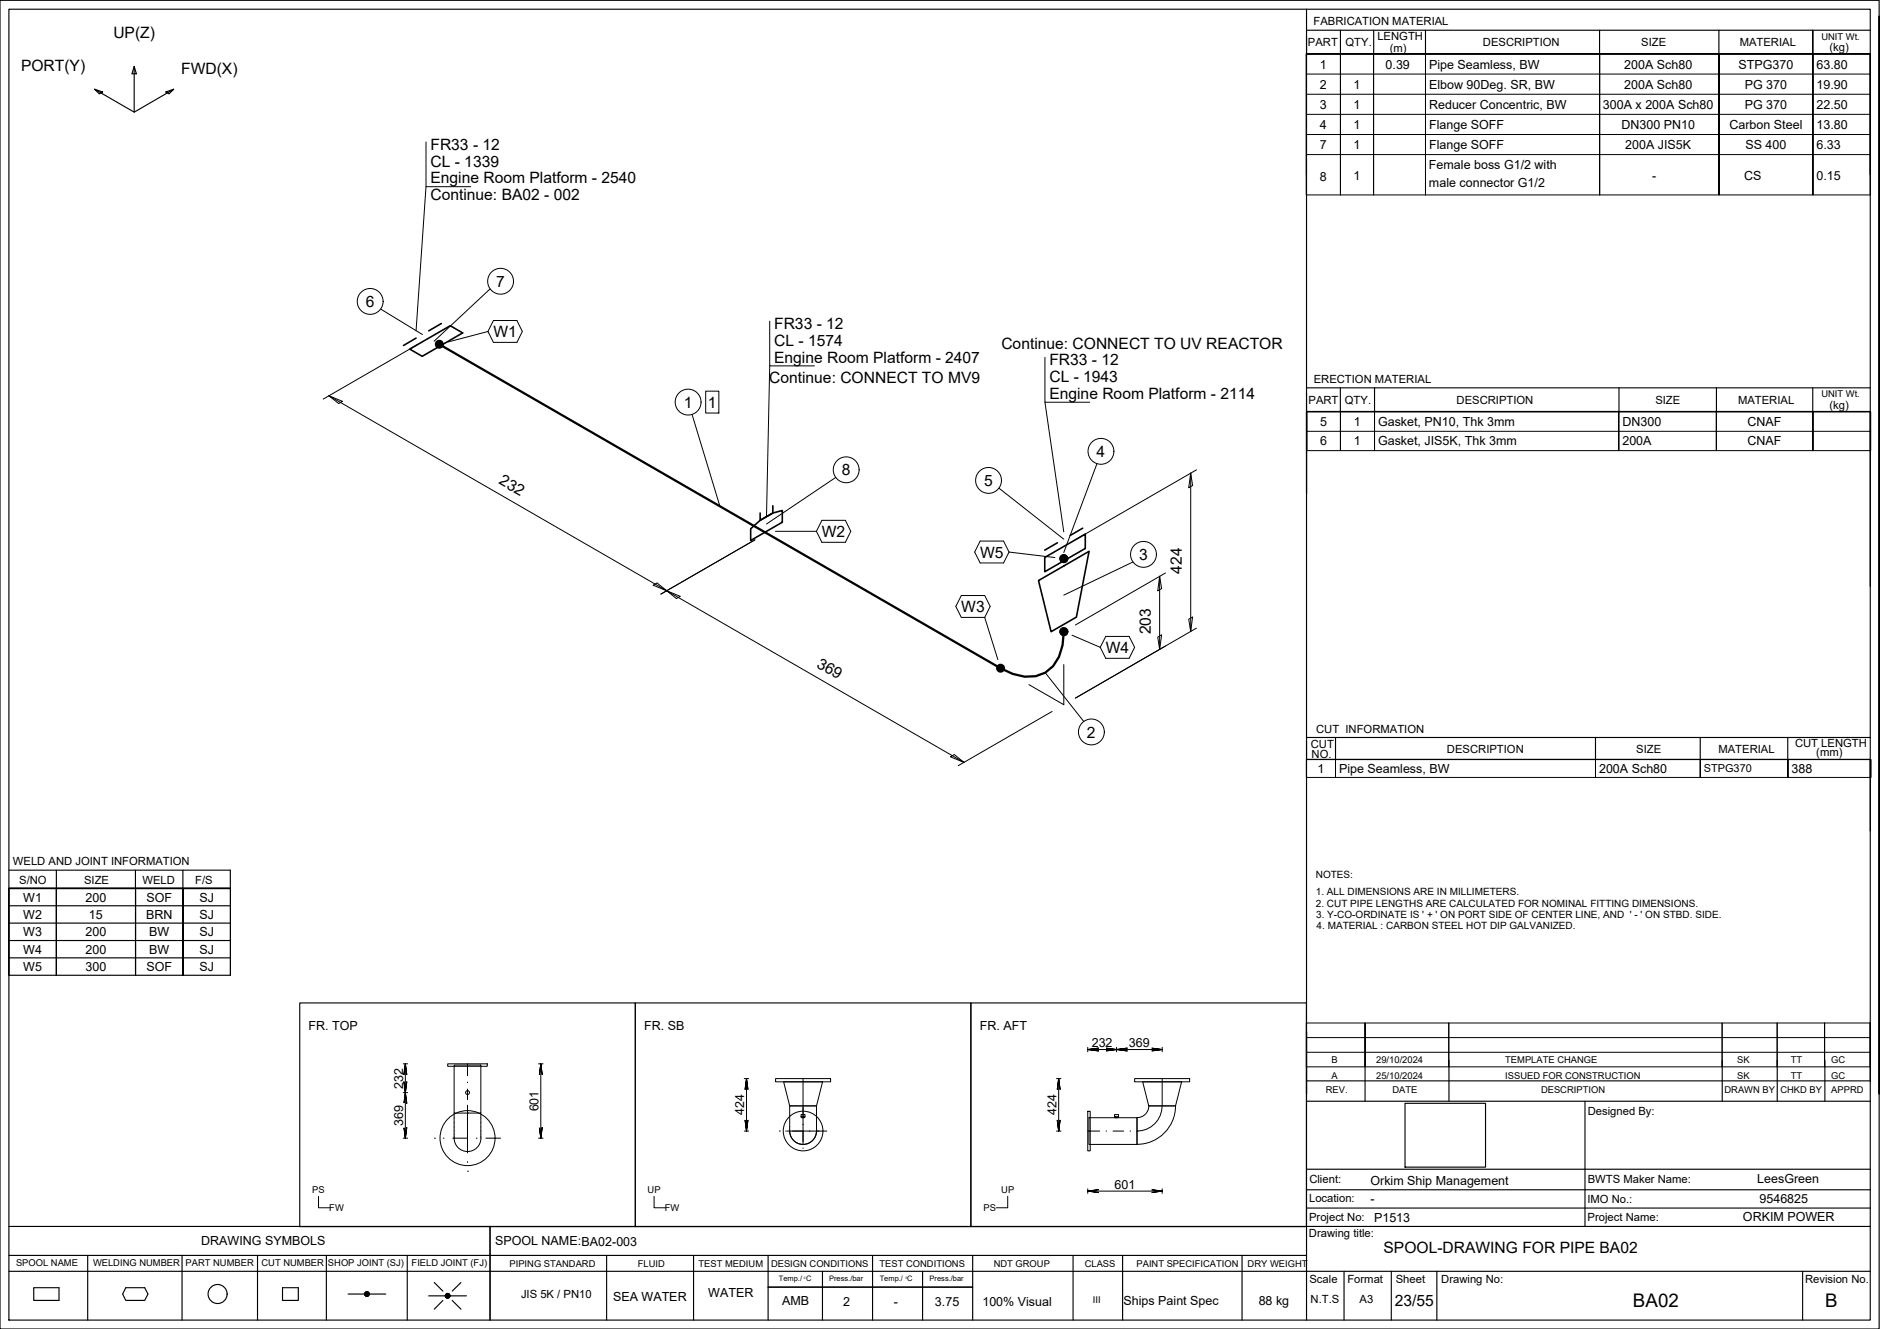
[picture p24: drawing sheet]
<svg xmlns="http://www.w3.org/2000/svg" width="420mm" height="297mm" viewBox="0 0 420 297" stroke-linecap="round" stroke-linejoin="round" font-family="sans-serif">
<defs><g id="words">
<g font-size="4.2">
<text x="365" y="292.1">BA02</text>
<text x="407.9" y="292.1">B</text>
</g>
<g font-size="3.5">
<text x="25.3" y="8.5">UP(Z)</text>
<text x="4.7" y="15.8">PORT(Y)</text>
<text x="40.5" y="16.6">FWD(X)</text>
<text x="96.2" y="33.5">FR33 - 12</text>
<text x="96.2" y="41">Engine Room Platform - 2540</text>
<text x="96.2" y="37.2">CL - 1339</text>
<text x="96.2" y="44.7">Continue: BA02 - 002</text>
<text x="110.9" y="64.1">7</text>
<text x="81.8" y="68.6">6</text>
<text x="110.3" y="75.3">W1</text>
<text x="173" y="77.3">CL - 1574</text>
<text x="173" y="73.5">FR33 - 12</text>
<text x="173" y="81">Engine Room Platform - 2407</text>
<text x="223.8" y="78.1">Continue: CONNECT TO UV REACTOR</text>
<text x="234.5" y="81.6">FR33 - 12</text>
<text x="171.9" y="85.6">Continue: CONNECT TO MV9</text>
<text x="234.5" y="89.1">Engine Room Platform - 2114</text>
<text x="234.5" y="85.4">CL - 1943</text>
<text x="152.8" y="91.1">1</text>
<text x="158.2" y="91.1">1</text>
<text x="111.4" y="108" transform="rotate(30 111.4 108)">232</text>
<text x="188.2" y="106.3">8</text>
<text x="245.1" y="102.1">4</text>
<text x="219.9" y="108.6">5</text>
<text x="183.7" y="120">W2</text>
<text x="219.1" y="124.6">W5</text>
<text x="254.6" y="125.2">3</text>
<text x="264.1" y="128.2" transform="rotate(-90 264.1 128.2)">424</text>
<text x="214.8" y="136.8">W3</text>
<text x="257.2" y="141.8" transform="rotate(-90 257.2 141.8)">203</text>
<text x="182.3" y="149" transform="rotate(30 182.3 149)">369</text>
<text x="247.1" y="145.9">W4</text>
<text x="242.9" y="164.9">2</text>
<text x="309.2" y="280.1">SPOOL-DRAWING FOR PIPE BA02</text>
<text x="311.7" y="291.8">23/55</text>
</g>
<g font-size="2.8">
<text x="295" y="15.3">1</text>
<text x="309.7" y="15.3">0.39</text>
<text x="319.4" y="15.3">Pipe Seamless, BW</text>
<text x="363" y="15.3">200A Sch80</text>
<text x="388.5" y="15.3">STPG370</text>
<text x="406" y="15.3">63.80</text>
<text x="295" y="19.8">2</text>
<text x="302.5" y="19.8">1</text>
<text x="319.4" y="19.8">Elbow 90Deg. SR, BW</text>
<text x="363" y="19.8">200A Sch80</text>
<text x="389.9" y="19.8">PG 370</text>
<text x="406" y="19.8">19.90</text>
<text x="295" y="24.3">3</text>
<text x="295" y="28.8">4</text>
<text x="302.5" y="24.3">1</text>
<text x="302.5" y="28.8">1</text>
<text x="319.4" y="24.3">Reducer Concentric, BW</text>
<text x="319.4" y="28.8">Flange SOFF</text>
<text x="358.2" y="24.3">300A x 200A Sch80</text>
<text x="362.4" y="28.8">DN300 PN10</text>
<text x="386.5" y="28.8">Carbon Steel</text>
<text x="389.9" y="24.3">PG 370</text>
<text x="406" y="24.3">22.50</text>
<text x="406" y="28.8">13.80</text>
<text x="295" y="33.3">7</text>
<text x="302.5" y="33.3">1</text>
<text x="319.4" y="33.3">Flange SOFF</text>
<text x="363.2" y="33.3">200A JIS5K</text>
<text x="390.1" y="33.3">SS 400</text>
<text x="406" y="33.3">6.33</text>
<text x="295" y="40.5">8</text>
<text x="302.5" y="40.2">1</text>
<text x="319.4" y="37.8">Female boss G1/2 with</text>
<text x="319.4" y="41.7">male connector G1/2</text>
<text x="369.2" y="40.2">-</text>
<text x="389.8" y="40.2">CS</text>
<text x="406" y="40.2">0.15</text>
<text x="295.1" y="95.2">5</text>
<text x="302.6" y="95.2">1</text>
<text x="308" y="95.2">Gasket, PN10, Thk 3mm</text>
<text x="362.6" y="95.2">DN300</text>
<text x="390.6" y="95.2">CNAF</text>
<text x="295.1" y="99.6">6</text>
<text x="302.6" y="99.6">1</text>
<text x="308" y="99.6">Gasket, JIS5K, Thk 3mm</text>
<text x="362.6" y="99.6">200A</text>
<text x="390.6" y="99.6">CNAF</text>
<text x="294.4" y="172.7">1</text>
<text x="299.3" y="172.7">Pipe Seamless, BW</text>
<text x="357.4" y="172.7">200A Sch80</text>
<text x="400.4" y="172.7">388</text>
<text x="5.2" y="201.5">W1</text>
<text x="19.1" y="201.5">200</text>
<text x="32.7" y="201.5">SOF</text>
<text x="44.6" y="201.5">SJ</text>
<text x="5.2" y="205.4">W2</text>
<text x="5.2" y="209.3">W3</text>
<text x="19.1" y="209.3">200</text>
<text x="19.9" y="205.4">15</text>
<text x="32.6" y="205.4">BRN</text>
<text x="33.3" y="209.3">BW</text>
<text x="44.6" y="205.4">SJ</text>
<text x="44.6" y="209.3">SJ</text>
<text x="5.2" y="213.2">W4</text>
<text x="19.1" y="213.2">200</text>
<text x="33.3" y="213.2">BW</text>
<text x="44.6" y="213.2">SJ</text>
<text x="5.2" y="217">W5</text>
<text x="19.1" y="217">300</text>
<text x="32.7" y="217">SOF</text>
<text x="44.6" y="217">SJ</text>
<text x="69" y="230.2">FR. TOP</text>
<text x="144" y="230.2">FR. SB</text>
<text x="219" y="230.2">FR. AFT</text>
<text x="244" y="234.1">232</text>
<text x="252.3" y="234.1">369</text>
<text x="90.1" y="243.3" transform="rotate(-90 90.1 243.3)">232</text>
<text x="90.1" y="251.6" transform="rotate(-90 90.1 251.6)">369</text>
<text x="120.4" y="248.4" transform="rotate(-90 120.4 248.4)">601</text>
<text x="166.3" y="249.3" transform="rotate(-90 166.3 249.3)">424</text>
<text x="236.1" y="249.3" transform="rotate(-90 236.1 249.3)">424</text>
<text x="249.1" y="265.7">601</text>
<text x="306.3" y="265">Orkim Ship Management</text>
<text x="306.3" y="268.8">-</text>
<text x="392.7" y="264.4">LeesGreen</text>
<text x="393.2" y="268.9">9546825</text>
<text x="307.1" y="273.1">P1513</text>
<text x="389.5" y="273">ORKIM POWER</text>
<text x="45" y="278.2">DRAWING SYMBOLS</text>
<text x="110.6" y="278.3">SPOOL NAME:BA02-003</text>
<text x="137" y="290.8">SEA WATER</text>
<text x="158.3" y="290">WATER</text>
<text x="174.8" y="291.7">AMB</text>
<text x="188.5" y="291.9">2</text>
<text x="199.7" y="291.9">-</text>
<text x="209" y="291.8">3.75</text>
<text x="219.6" y="291.9">100% Visual</text>
<text x="251.1" y="291.7">Ships Paint Spec</text>
<text x="281.3" y="291.7">88 kg</text>
</g>
<g font-size="2.5">
<text x="293.6" y="5.7">FABRICATION MATERIAL</text>
<text x="292.3" y="10.3">PART</text>
<text x="300.7" y="10.3">QTY.</text>
<text x="307.8" y="8.9">LENGTH</text>
<text x="310.6" y="11.5">(m)</text>
<text x="331.4" y="10.3">DESCRIPTION</text>
<text x="366.8" y="10.3">SIZE</text>
<text x="388.8" y="10.3">MATERIAL</text>
<text x="408.9" y="11.4">(kg)</text>
<text x="293.6" y="85.7">ERECTION MATERIAL</text>
<text x="292.4" y="90.2">PART</text>
<text x="300.6" y="90.2">QTY.</text>
<text x="325.5" y="90.2">DESCRIPTION</text>
<text x="370" y="90.2">SIZE</text>
<text x="388.4" y="90.2">MATERIAL</text>
<text x="408.9" y="91.3">(kg)</text>
<text x="292.9" y="167.2">CUT</text>
<text x="294.1" y="163.9">CUT INFORMATION</text>
<text x="401.2" y="167">CUT LENGTH</text>
<text x="293.1" y="169.4">NO.</text>
<text x="323.4" y="168.3">DESCRIPTION</text>
<text x="365.7" y="168.3">SIZE</text>
<text x="384" y="168.3">MATERIAL</text>
<text x="405.9" y="169">(mm)</text>
<text x="2.9" y="193.4">WELD AND JOINT INFORMATION</text>
<text x="4.3" y="197.5">S/NO</text>
<text x="18.8" y="197.5">SIZE</text>
<text x="31.9" y="197.5">WELD</text>
<text x="43.6" y="197.5">F/S</text>
<text x="354.9" y="249.2">Designed By:</text>
<text x="292.6" y="268.6">Location:</text>
<text x="292.6" y="264.5">Client:</text>
<text x="354.8" y="268.9">IMO No.:</text>
<text x="354.9" y="264.3">BWTS Maker Name:</text>
<text x="292.6" y="272.8">Project No:</text>
<text x="354.8" y="272.8">Project Name:</text>
<text x="292.5" y="276.4">Drawing title:</text>
<text x="292.7" y="286.7">Scale</text>
<text x="301.1" y="286.7">Format</text>
<text x="311.9" y="286.7">Sheet</text>
<text x="322.1" y="286.7">Drawing No:</text>
<text x="403.4" y="286.7">Revision No.</text>
<text x="116.4" y="290.2">JIS 5K / PN10</text>
<text x="292.9" y="291.3">N.T.S</text>
<text x="303.9" y="291.3">A3</text>
</g>
<text font-size="2.4" x="380.8" y="172.6">STPG370</text>
<g font-size="2.2">
<text x="294.1" y="196.3">NOTES:</text>
<text x="294.1" y="200">1. ALL DIMENSIONS ARE IN MILLIMETERS.</text>
<text x="294.1" y="202.7">2. CUT PIPE LENGTHS ARE CALCULATED FOR NOMINAL FITTING DIMENSIONS.</text>
<text x="294.2" y="205.1">3. Y-CO-ORDINATE IS ' + ' ON PORT SIDE OF CENTER LINE, AND ' - ' ON STBD. SIDE.</text>
<text x="294.3" y="207.7">4. MATERIAL : CARBON STEEL HOT DIP GALVANIZED.</text>
</g>
<g font-size="2.1">
<text x="407.1" y="8.9">UNIT Wt.</text>
<text x="407.1" y="88.8">UNIT Wt.</text>
<text x="297.6" y="237.7">B</text>
<text x="307.6" y="237.7">29/10/2024</text>
<text x="336.4" y="237.7">TEMPLATE CHANGE</text>
<text x="388.3" y="237.7">SK</text>
<text x="400.2" y="237.7">TT</text>
<text x="409.3" y="237.7">GC</text>
<text x="296.3" y="244.4">REV.</text>
<text x="297.6" y="241.2">A</text>
<text x="307.6" y="241.2">25/10/2024</text>
<text x="311.2" y="244.4">DATE</text>
<text x="336.4" y="241.2">ISSUED FOR CONSTRUCTION</text>
<text x="344.4" y="244.4">DESCRIPTION</text>
<text x="385.4" y="244.4">DRAWN BY</text>
<text x="388.3" y="241.2">SK</text>
<text x="397.9" y="244.4">CHKD BY</text>
<text x="400.2" y="241.2">TT</text>
<text x="409.3" y="244.4">APPRD</text>
<text x="409.3" y="241.2">GC</text>
<text x="69.8" y="266.7">PS</text>
<text x="144.7" y="266.7">UP</text>
<text x="223.8" y="266.7">UP</text>
<text x="73.6" y="270.7">FW</text>
<text x="148.6" y="270.7">FW</text>
<text x="219.8" y="270.7">PS</text>
<text x="3.6" y="283">SPOOL NAME</text>
<text x="20.8" y="282.9">WELDING NUMBER</text>
<text x="41.5" y="282.9">PART NUMBER</text>
<text x="58.4" y="282.9">CUT NUMBER</text>
<text x="73.3" y="282.9">SHOP JOINT (SJ)</text>
<text x="92" y="283">FIELD JOINT (FJ)</text>
<text x="113.9" y="283.1">PIPING STANDARD</text>
<text x="142.6" y="283.1">FLUID</text>
<text x="156.1" y="283.1">TEST MEDIUM</text>
<text x="172.3" y="283.1">DESIGN CONDITIONS</text>
<text x="196.6" y="283.1">TEST CONDITIONS</text>
<text x="222.1" y="283.1">NDT GROUP</text>
<text x="242.4" y="283.1">CLASS</text>
<text x="254" y="283.1">PAINT SPECIFICATION</text>
<text x="278.8" y="283.1">DRY WEIGHT</text>
<text x="244.2" y="291.3">III</text>
</g>
<g font-size="1.7">
<text x="174.1" y="286.4">Temp./ C</text>
<text x="185.3" y="286.4">Press./bar</text>
<text x="196.6" y="286.4">Temp./ C</text>
<text x="207.8" y="286.4">Press./bar</text>
</g>
<g font-size=".7">
<text x="179.7" y="285.8">0</text>
<text x="202.4" y="285.8">0</text>
</g>
</g></defs>
<g fill="none" stroke="#000" stroke-width=".22">
<path d="M292 12.1v27v-27h126v27v-27M292 16.6h126M299.6 12.1v31.5v-31.5M307 12.1v31.5v-31.5M318.6 12.1v31.5v-31.5M357.5 12.1v31.5v-31.5M384.2 12.1v31.5v-31.5M405.2 12.1v31.5v-31.5M95.2 31.7v10h10M292 34.6h126M292 30.1h126M292 25.6h126"/>
<path d="M292 21.1h126M95.2 41.7l-2.2 32.2M292 43.6h126M85.1 69.1l9.3 5.7M93.2 77.1l-21 12.1M109.1 74.1l-9 2.3M109.5 64.6l-12.5 11.7M110.3 71.6h5.2l1.2 2.5-1.2 2.4h-5.2l-1.2-2.4zM172 71.8v10h10M233.5 79.9v10h10M73.5 88.5l3.1 1.2-.9 .5zM73.5 88.5l141.9 81.9"/>
<path d="M154.7 92.6l6.2 20.5M157.7 87.4h3v4.9h-3zM172 81.8l-.7 33.7M233.5 89.9l4.2 29M292 92.1h126.1v8.6h-126.1zM292 96.4h126.1M292.1 92.1v8.6M299.6 92.1v8.6v-8.6M307.2 92.1v8.6v-8.6M361.8 92.1v8.6v-8.6M383.6 92.1v8.6v-8.6M405.2 92.1v8.6v-8.6"/>
<path d="M418 92.1v8.6M173.3 118.8h9.2M183.7 116.3h5.2l1.2 2.5-1.2 2.4h-5.2l-1.2-2.4zM186.8 106.7l-15.5 10.4M223.2 109.1l14.5 11.4M245.2 103.6l-7.5 19.9M266.1 105.8l.4 2.7-.8 .5zM266.1 105.8v35.3M267.4 105l-27.1 15.6M146 130.8l.8-.5 2.2 1.7zM149 132l3 1.3-.8 .5zM168.7 120.7l-21 12.1"/>
<path d="M214.8 133.1h5.3l1.2 2.4-1.2 2.5h-5.3l-1.2-2.5zM219.1 120.9h5.2l1.2 2.5-1.2 2.4h-5.2l-1.3-2.4zM220.1 138l2.9 9.4M225.5 123.4l10.3 1.2M253.2 125.6l-15.5 7.4M259.2 128.8l.4 2.8-.9 .5zM259.2 128.8v16.3M260.5 128.1l-20.2 11.6M265.7 138.4l.8-.5-.4 3.2zM233.6 150.4l8.6 10.9M235.1 159l-21 12.1M237.7 148.5v9l-7.7-4.5"/>
<path d="M239.6 142l6.3 2.7M247.1 142.2h5.2l1.3 2.5-1.3 2.4h-5.2l-1.2-2.4zM258.7 142.4l.9-.5-.4 3.2zM267.4 140.4l-27.1 15.6M212.4 169.1l.9-.5 2.1 1.8zM292 169.8v4h126.2v-4h-126.2v4M298.5 169.8v4v-4M356.6 169.8v4v-4M380 169.8v4v-4M399.6 169.8v4v-4M418 169.8v4M90.1 237.8h1"/>
<path d="M90.6 237.8l-.3 2.4 .3-2.4 .3 2.4zM90.6 237.8v6.4l.3-2.4-.3 2.4-.3-2.4 .3 2.4M100.1 237.8h8.8v.5h-8.8zM101.5 238h6v10.8h-6zM104.5 237.8v2.6M120.4 237.8h1M120.9 237.8l-.4 2.4 .4-2.4 .3 2.4zM120.9 237.8v16.6l.3-2.4-.3 2.4-.4-2.4 .4 2.4M243.1 234.6l2.4 .3-2.4-.3 2.4-.3zM243.1 234.6h16.6M243.1 234.1v1M249.5 234.6l2.4 .3-2.4-.3 2.4-.3z"/>
<path d="M249.5 234.1v1M257.3 234.3l2.4 .3-2.4 .3 2.4-.3zM259.7 234.1v1M292 228.6h126v9.8h-126zM292 228.6v9.8M292 235.2h126M292 231.9h126M305.1 228.6v9.8v-9.8M323.8 228.6v9.8M384.9 228.6v9.8M397.2 228.6v9.8M407.8 228.6v9.8v-9.8"/>
<path d="M418 228.6v9.8M90.1 254.4h1M90.1 244.2h1M90.6 244.2l-.3 2.4 .3-2.4 .3 2.4zM90.6 244.2v10.2l.3-2.4-.3 2.4-.3-2.4 .3 2.4M97.1 254.4h.1M99.1 254.4h.1M101.2 254.4h3.3M101.5 248.8v5.6a3 3 0 0 0 3 3 3 3 0 0 0 3-3M104.5 248.8h.1M104.5 241.9v.1M104.5 243.4v2.4"/>
<path d="M104.5 247v10.7M104.5 259.6v.2M106.4 254.4h.2M107.5 248.8v5.6M108.6 254.4h3.3M120.4 254.4h1M166.3 252.8h1M166.3 241.1h1M166.5 250.4l.3 2.4 .4-2.4-.4 2.4zM166.8 241.1l-.3 2.4 .3-2.4 .4 2.4zM166.8 241.1v11.7M173.3 241.1h12.3v.7h-12.3z"/>
<path d="M174.2 252.8h.1M175.1 241.8h8.7l-1.3 5.4h-6zM175.6 252.8h.1M175.9 252.8h8.9M176.5 252.8v-5.6h6v5.6M176.5 252.8a3 3 0 0 0 3 3 3 3 0 0 0 3-3M179 249.6h.9l-.2 .2h-.5zM179 249.1h.9v.5h-.9zM179.5 241.1v14.7M179.5 256.6v.1M236.1 252.8h1M236.1 241.1h1"/>
<path d="M236.6 241.1l-.3 2.4 .3-2.4 .3 2.4zM236.6 241.1v11.7l.3-2.4-.3 2.4-.3-2.4 .3 2.4M243.1 248.4h.5v8.8h-.5zM243.1 252.8h2.7M243.4 249.8h10.7v6h-10.7zM247.2 252.8h.1M248.8 252.8h2.3M249.1 249.1h.9v.5h-.9zM249.1 249.6h.9l-.2 .2h-.5zM252.6 252.8h.1M253.6 241.1h12.3v.7h-12.3zM254.1 252.8h.1"/>
<path d="M255.4 241.8h8.7l-1.4 5.4h-6zM256.7 247.2h6a8.6 8.6 0 0 1-8.6 8.6v-6a2.6 2.6 0 0 0 2.6-2.6zM259.7 241.1v6.1a5.6 5.6 0 0 1-5.6 5.6M71.2 267.4v2.5h2.6M104.5 261.8h.1M146.2 267.4v2.5h2.6M225.2 267.4v2.5h-2.5M243.1 266.2l2.4 .3-2.4-.3 2.4-.3zM243.1 266.2h16.6M243.1 265.7v1M257.3 265.9l2.4 .3-2.4 .3 2.4-.3zM259.7 265.7v1"/>
<circle cx="82.7" cy="67.4" r="2.89"/>
<circle cx="111.9" cy="62.9" r="2.89"/>
<circle cx="153.8" cy="89.9" r="2.89"/>
<circle cx="189.1" cy="105" r="2.89"/>
<circle cx="220.9" cy="107.4" r="2.89"/>
<circle cx="246.1" cy="100.9" r="2.89"/>
<circle cx="255.6" cy="123.9" r="2.89"/>
<circle cx="243.9" cy="163.6" r="2.89"/>
<circle cx="104.5" cy="254.4" r="6.1"/>
<circle cx="104.5" cy="244.2" r=".43"/>
<circle cx="179.5" cy="252.8" r="4.4"/>
</g>
<g fill="none" stroke="#000" stroke-width=".25">
<path d="M0 .1h420v296.9h-420zM2 2.1h416v292.9h-416zM21.1 19.9l1.8 .7-.7 .4zM30 14.8v10.3l-8.9-5.2M30 14.8l.5 1.7h-1zM38.8 19.9l-8.8 5.2M292 2.1v292.9M292 6.8h126M299.6 6.8v5.3M307 6.8v5.3M318.6 6.8v5.3M357.5 6.8v5.3"/>
<path d="M384.2 6.8v5.3M405.1 6.8v5.3v-5.3M418 12.1h-126v31.5v-31.5h126v31.5M420 3.6v240.9v-240.9M37.1 20.6l1.7-.7-1 1.1zM292 92v18.3v-18.3h126zM292 86.7h126M299.6 86.7v5.3M307.2 86.7v5.3M361.8 86.7v5.3M383.6 86.7v5.3M405.1 86.7v5.2"/>
<path d="M418 92.1v38.9M292 169.7l126 .1v15.9M292 164.8h126M298.5 164.8v4.9M356.6 164.8v4.9M380 164.8v4.9M399.5 164.8v4.9M2 198.6h49.5v19.4h-49.5zM2 198.6v19.4M2 194.5h49.5v4.1h-49.5M12.6 198.6v19.4v-19.4M12.6 194.5v4.1"/>
<path d="M30.3 194.5v4.1M30.3 198.6v19.4v-19.4M40.9 194.5v4.1M40.9 198.6v19.4v-19.4M51.5 198.6h-49.5h49.5M51.5 198.6v19.4M2 214.1h49.5M2 210.2h49.5M2 206.3h49.5M2 202.4h49.5M67 224.2h75v50h-75zM142 224.2h75v50h-75z"/>
<path d="M217 224.2h75v50h-75zM292 230.6v13.9v-13.9M305.1 237v9.1M323.8 237v9.1M384.9 237v9.1M397.2 237v9.1M407.8 237v9.1M418 228.5v13.1M292 246.1h126M292 241.6h126M314 246.6h18v14.3h-18zM354.2 246.1v28"/>
<path d="M2 274.1h416M109.5 274.1v20.9M292 261.3h126M292 270h126M292 265.9h126M2 284.1h416M2 280.6h290M7.5 287.8h5.7v2.8h-5.7zM19.6 280.6v14.4M28.1 287.8h4.2l.8 1.4-.8 1.4h-4.2l-.7-1.4zM40.7 280.6v14.4M57.6 280.6v14.4"/>
<path d="M63.1 287.8h3.6v2.8h-3.6zM72.9 280.6v14.4M77.8 289.2h3.7M81.7 288.8l-.1 .2M81.9 288.7l-.4 .4M82 288.7l-.5 .6M82.1 288.7l-.6 .7M82.2 288.8l-.7 .6M82.3 288.8l-.7 .7M82.3 288.8l-.7 .8M82.4 288.9l-.7 .7M82.4 289l-.7 .7"/>
<path d="M82.5 289l-.7 .7M82.5 289.5l-.3 .2M82.5 289.1l-.6 .6M82.5 289.2l-.5 .5M82.5 289.3l-.4 .4M82.5 289.2h3.7M91 280.6v14.4M95.8 289.6h3.7M97 286.6l2 2M99 290.7l-2 1.9M99.9 289.1l-.3 .3M100 289.1l-.5 .5"/>
<path d="M100.1 289.1l-.6 .6M100.2 289.1l-.7 .7M100.2 289.2l-.6 .6M100.3 289.2l-.7 .7M100.4 289.2l-.7 .8M100.4 289.3l-.7 .7M100.5 289.4l-.7 .7M100.5 289.9l-.1 .1M100.5 289.5l-.6 .6M100.5 289.7l-.4 .4M100.6 289.6h3.6M100.6 289.6l-.6 .5"/>
<path d="M101.1 290.7l1.9 1.9M103 286.6l-1.9 2M135.6 280.6v14.4M155 280.6v14.4M171.7 287.7h45.7M171.7 280.6v14.4M183.8 284.1v10.9M195 280.6v14.4M206.2 284.1v10.9M217.4 280.6v14.4M239.8 280.6v14.4M250.9 280.7v14.3"/>
<path d="M277.6 280.6v14.4M300.4 284.1v10.9M310.9 284.1v10.9M321.1 284.1v10.9M402.9 284.1v10.9"/>
<circle cx="48.6" cy="289.2" r="2.13"/>
<circle cx="82" cy="289.2" r=".54"/>
<circle cx="100" cy="289.6" r=".54"/>
</g>
<path d="M91.6 78l9-5.2 2.8 1.6-9 5.2zM93 75.6l-2.8 1.6M98.6 72.3l-2.8 1.6M167.8 118.2l2.1-1.9 2.8-1.6 2.1-.6v2.6l-7 4.1zM172.7 113v1.7l-2.8 1.6v-1.6M242 118.1l-2.8 1.6M232.1 129.8l11.3-6.6-2.8 14.7-5.7 3.3zM233.5 124.6l9-5.2v3.2l-9 5.2zM236.3 121.3l-2.8 1.7" fill="none" stroke="#000" stroke-width=".36"/>
<g fill="none" stroke="#000" stroke-width=".51">
<path d="M98.2 76.9l125.4 72.5 2.8 1.2a7.7 7.7 0 0 0 10.3-3.8l.8-2.6 .2-3"/>
<circle cx="98.2" cy="76.9" r=".75"/>
<circle cx="98.2" cy="76.9" r=".37"/>
<circle cx="237.8" cy="124.9" r=".75"/>
<circle cx="237.8" cy="124.9" r=".37"/>
<circle cx="223.6" cy="149.3" r=".75"/>
<circle cx="223.6" cy="149.3" r=".37"/>
<circle cx="237.8" cy="141.2" r=".75"/>
<circle cx="237.8" cy="141.2" r=".37"/>
</g>
<path d="M108.8 59.8v6.2M79.6 64.3v6.2M150.7 86.8v6.2M157.5 87.2v5.3M243 97.8v6.2M186 101.9v6.2M217.8 104.3v6.2M252.5 120.8v6.2M240.8 160.5v6.2" fill="none" stroke="#fff" stroke-width=".22"/>
<g fill="#fff" stroke="#fff" stroke-width=".22">
<path d="M115 59.8l-6.2 6.2h6.2zM108.8 59.8h6.2l-6.2 6.2z"/>
<path d="M258.6 120.8l-6.1 6.2h6.1zM252.5 120.8h6.1l-6.1 6.2z"/>
<path d="M79.6 70.5h6.2v-6.2zM79.6 64.3h6.2l-6.2 6.2z"/>
<path d="M156.9 86.8l-6.2 6.2h6.2zM150.7 86.8h6.2l-6.2 6.2z"/>
<path d="M186 108.1h6.2v-6.2zM186 101.9h6.2l-6.2 6.2z"/>
<path d="M249.1 97.8l-6.1 6.2h6.1zM243 97.8h6.1l-6.1 6.2z"/>
<path d="M224 104.3l-6.2 6.2h6.2zM217.8 104.3h6.2l-6.2 6.2z"/>
<path d="M247 160.5l-6.2 6.2h6.2zM240.8 160.5h6.2l-6.2 6.2z"/>
<path d="M160.8 87.2l-3.3 5.3h3.3zM157.5 87.2h3.3l-3.3 5.3z"/>
</g>
<use href="#words"/>
</svg>
